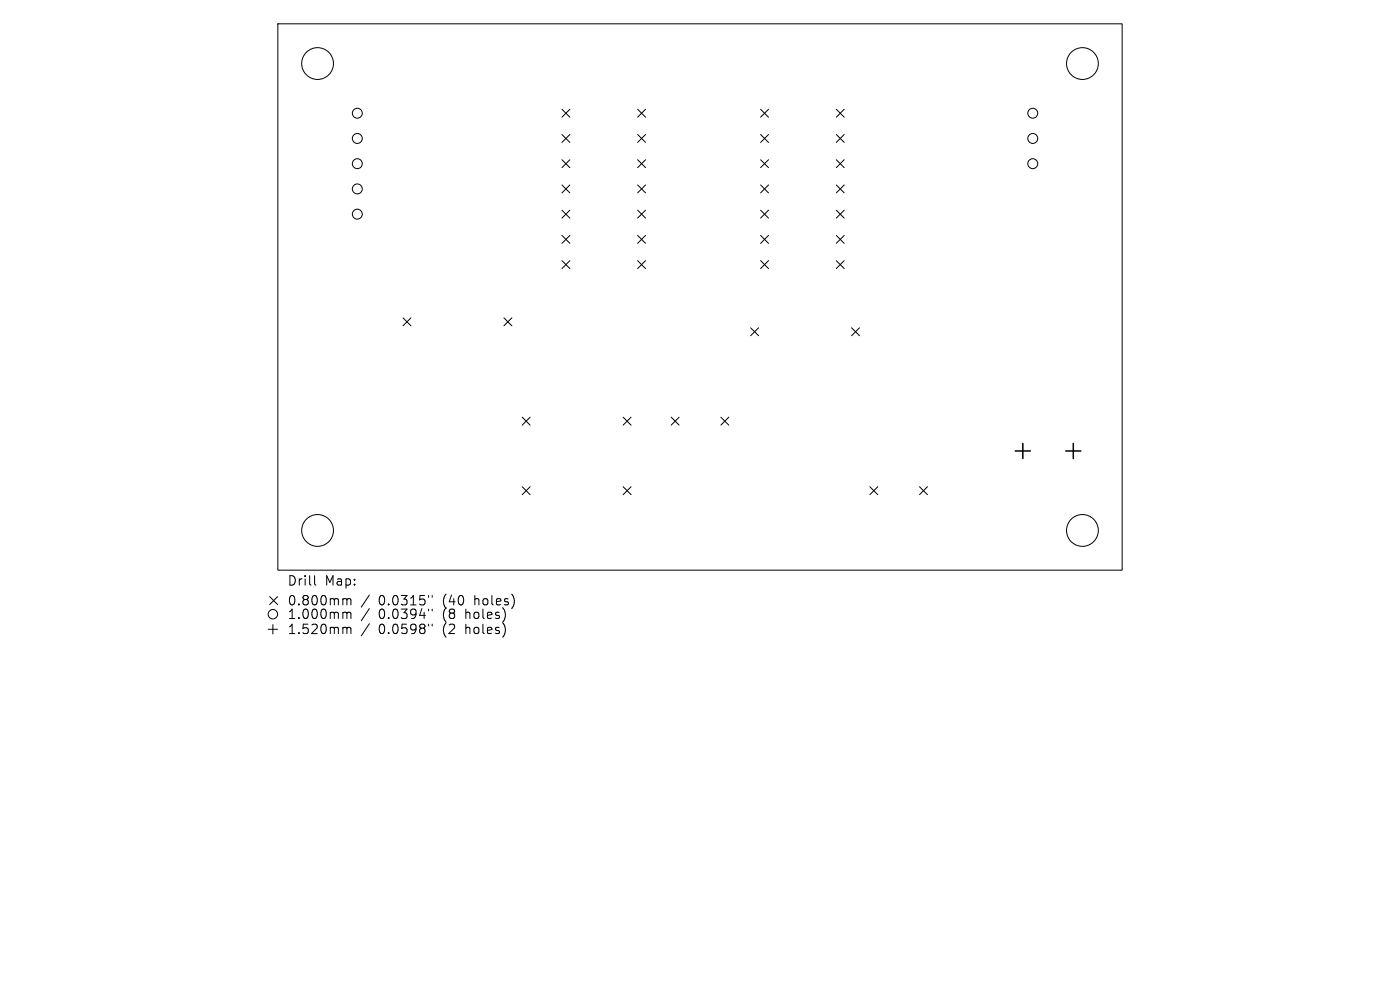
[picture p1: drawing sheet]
<svg xmlns="http://www.w3.org/2000/svg" width="297mm" height="210mm" viewBox="0 0 297 210" stroke-linecap="round" stroke-linejoin="round" font-family="sans-serif">
<defs><g id="words">
<g font-size="2.8">
<text x="60.9" y="124.5">Drill</text>
<text x="68.9" y="124.5">Map:</text>
<text x="60.9" y="128.7">0.800mm</text>
<text x="60.9" y="131.6">1.000mm</text>
<text x="80.3" y="128.7">0.0315&quot;</text>
<text x="80.3" y="131.6">0.0394&quot;</text>
<text x="94.1" y="128.7">(40</text>
<text x="94.1" y="131.6">(8</text>
<text x="99" y="131.6">holes)</text>
<text x="100.9" y="128.7">holes)</text>
<text x="60.9" y="134.8">1.520mm</text>
<text x="80.3" y="134.8">0.0598&quot;</text>
<text x="94.1" y="134.8">(2</text>
<text x="99" y="134.8">holes)</text>
</g>
</g></defs>
<g fill="none" stroke="#000" stroke-width=".21">
<path d="M58.9 5.1h179.2v115.9h-179.2zM119.2 23.2l1.7 1.7M119.2 28.5l1.7 1.7M119.2 33.9l1.7 1.7M119.2 39.2l1.7 1.7M120.9 23.2l-1.7 1.7M120.9 28.5l-1.7 1.7M120.9 33.9l-1.7 1.7M120.9 39.2l-1.7 1.7M135.3 23.2l1.7 1.7M135.3 28.5l1.7 1.7M135.3 33.9l1.7 1.7"/>
<path d="M135.3 39.2l1.7 1.7M137 23.2l-1.7 1.7M137 33.9l-1.7 1.7M137 39.2l-1.7 1.7M137 28.5l-1.7 1.7M161.4 23.2l1.6 1.7M161.4 28.5l1.6 1.7M161.4 33.9l1.6 1.7M161.4 39.2l1.6 1.7M163 23.2l-1.6 1.7M163 28.5l-1.6 1.7M163 33.9l-1.6 1.7"/>
<path d="M163 39.2l-1.6 1.7M177.4 23.2l1.7 1.7M177.4 28.5l1.7 1.7M177.4 33.9l1.7 1.7M177.4 39.2l1.7 1.7M179.1 23.2l-1.7 1.7M179.1 33.9l-1.7 1.7M179.1 39.2l-1.7 1.7M179.1 28.5l-1.7 1.7M119.2 44.6l1.7 1.7M119.2 49.9l1.7 1.7M119.2 55.3l1.7 1.7"/>
<path d="M120.9 44.6l-1.7 1.7M120.9 49.9l-1.7 1.7M120.9 55.3l-1.7 1.7M135.3 44.6l1.7 1.7M135.3 55.3l1.7 1.7M135.3 49.9l1.7 1.7M137 44.6l-1.7 1.7M137 49.9l-1.7 1.7M137 55.3l-1.7 1.7M161.4 44.6l1.6 1.7M161.4 49.9l1.6 1.7M161.4 55.3l1.6 1.7"/>
<path d="M163 44.6l-1.6 1.7M163 49.9l-1.6 1.7M163 55.3l-1.6 1.7M177.4 44.6l1.7 1.7M177.4 55.3l1.7 1.7M177.4 49.9l1.7 1.7M179.1 44.6l-1.7 1.7M179.1 49.9l-1.7 1.7M179.1 55.3l-1.7 1.7M85.5 67.4l1.7 1.7M87.2 67.4l-1.7 1.7M106.9 67.4l1.7 1.7"/>
<path d="M108.6 67.4l-1.7 1.7M159.2 69.5l1.7 1.7M160.9 69.5l-1.7 1.7M180.7 69.5l1.6 1.7M182.3 69.5l-1.6 1.7M110.8 88.5l1.7 1.7M112.5 88.5l-1.7 1.7M132.2 88.5l1.7 1.7M133.9 88.5l-1.7 1.7M142.4 88.5l1.7 1.7M144.1 88.5l-1.7 1.7M152.9 88.5l1.7 1.7"/>
<path d="M154.6 88.5l-1.7 1.7M110.8 103.3l1.7 1.6M112.5 103.3l-1.7 1.6M132.2 103.3l1.7 1.6M133.9 103.3l-1.7 1.6M184.5 103.3l1.7 1.6M186.2 103.3l-1.7 1.6M195.1 103.3l1.7 1.6M196.8 103.3l-1.7 1.6M56.9 133.5h2M57.2 126.6l1.7 1.6M57.9 132.5v2"/>
<path d="M58.9 126.6l-1.7 1.6M66.7 122.1v1.7l.3 .3M73 127l.5 .1 .1 .2M73 129.9h.3l.3 .3M73 133.1l.5 .1 .1 .2M73.6 127.3l.3-.3 .5 .1 .1 1.2M73.6 127.3v1M73.6 130.2v1M73.6 133.4v1M73.6 130.2l.3-.3 .5 .1 .1 1.2M73.6 133.4l.3-.3 .5 .1 .1 1.2M78.4 126.2l-1.8 2.6"/>
<path d="M78.4 129.1l-1.8 2.6M78.4 132.3l-1.8 2.6M90.9 126.3v.4M90.9 129.2v.4M90.9 132.4v.4M91.7 126.3v.4M91.7 129.2v.4M91.7 132.4v.4"/>
<circle cx="67.4" cy="13.5" r="3.4"/>
<circle cx="229.6" cy="13.5" r="3.4"/>
<circle cx="75.8" cy="24" r="1.05"/>
<circle cx="75.8" cy="34.7" r="1.05"/>
<circle cx="75.8" cy="29.4" r="1.05"/>
<circle cx="219.1" cy="34.7" r="1.05"/>
<circle cx="219.1" cy="24" r="1.05"/>
<circle cx="219.1" cy="29.4" r="1.05"/>
<circle cx="75.8" cy="45.4" r="1.05"/>
<circle cx="75.8" cy="40.1" r="1.05"/>
<circle cx="67.4" cy="112.5" r="3.4"/>
<circle cx="229.6" cy="112.5" r="3.4"/>
<circle cx="57.9" cy="130.3" r="1"/>
</g>
<path d="M215.4 95.7h3.2M217 94.1v3.2M226.1 95.7h3.2M227.7 94.1v3.2" fill="none" stroke="#000" stroke-width=".32"/>
<use href="#words"/>
</svg>
